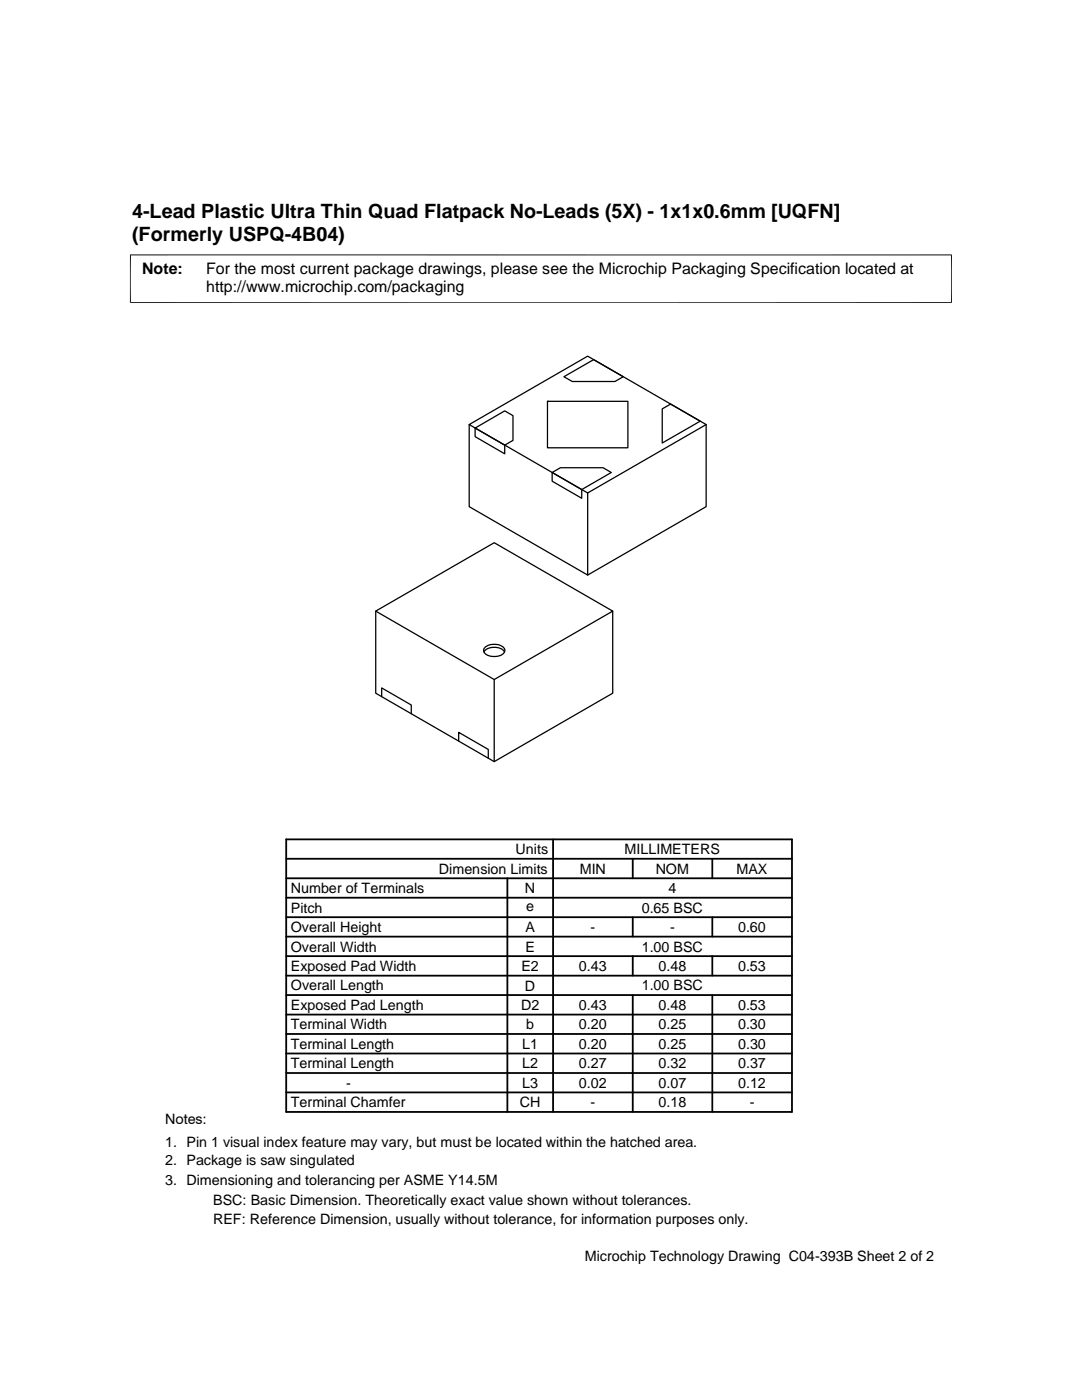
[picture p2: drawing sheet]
<svg xmlns="http://www.w3.org/2000/svg" width="216mm" height="279mm" viewBox="0 0 216 279" stroke-linecap="round" stroke-linejoin="round" font-family="sans-serif">
<defs><g id="words">
<g font-size="3.9">
<text x="26.4" y="43.5">4-Lead Plastic Ultra Thin Quad Flatpack No-Leads (5X) - 1x1x0.6mm [UQFN]</text>
<text x="26.4" y="48">(Formerly USPQ-4B04)</text>
</g>
<g font-size="3.2">
<text x="28.4" y="54.6">Note:</text>
<text x="41.1" y="54.6">For the most current package drawings, please see the Microchip Packaging Specification located at</text>
<text x="41.1" y="58.3">http://www.microchip.com/packaging</text>
</g>
<g font-size="2.9">
<text x="102.9" y="170.5">Units</text>
<text x="124.6" y="170.5">MILLIMETERS</text>
<text x="58" y="178.2">Number of Terminals</text>
<text x="87.6" y="174.4">Dimension Limits</text>
<text x="104.8" y="178.2">N</text>
<text x="115.7" y="174.4">MIN</text>
<text x="130.8" y="174.4">NOM</text>
<text x="133.4" y="178.2">4</text>
<text x="147" y="174.4">MAX</text>
<text x="58" y="182.1">Pitch</text>
<text x="105" y="181.8">e</text>
<text x="128" y="182.1">0.65 BSC</text>
<text x="58" y="186">Overall Height</text>
<text x="58" y="189.9">Overall Width</text>
<text x="104.8" y="186">A</text>
<text x="104.8" y="189.9">E</text>
<text x="117.8" y="186">-</text>
<text x="128" y="189.9">1.00 BSC</text>
<text x="133.7" y="186">-</text>
<text x="147.3" y="186">0.60</text>
<text x="58" y="197.7">Overall Length</text>
<text x="58" y="193.8">Exposed Pad Width</text>
<text x="104" y="193.8">E2</text>
<text x="104.8" y="197.7">D</text>
<text x="115.5" y="193.8">0.43</text>
<text x="128" y="197.7">1.00 BSC</text>
<text x="131.4" y="193.8">0.48</text>
<text x="147.3" y="193.8">0.53</text>
<text x="58" y="201.6">Exposed Pad Length</text>
<text x="104" y="201.6">D2</text>
<text x="115.5" y="201.6">0.43</text>
<text x="131.4" y="201.6">0.48</text>
<text x="147.3" y="201.6">0.53</text>
<text x="58" y="205.4">Terminal Width</text>
<text x="58" y="209.3">Terminal Length</text>
<text x="104.2" y="209.3">L1</text>
<text x="105" y="205.4">b</text>
<text x="115.5" y="205.4">0.20</text>
<text x="115.5" y="209.3">0.20</text>
<text x="131.4" y="205.4">0.25</text>
<text x="131.4" y="209.3">0.25</text>
<text x="147.3" y="205.4">0.30</text>
<text x="147.3" y="209.3">0.30</text>
<text x="58" y="213.2">Terminal Length</text>
<text x="104.2" y="213.2">L2</text>
<text x="115.5" y="213.2">0.27</text>
<text x="131.4" y="213.2">0.32</text>
<text x="147.3" y="213.2">0.37</text>
<text x="58" y="221">Terminal Chamfer</text>
<text x="69.1" y="217.1">-</text>
<text x="103.7" y="221">CH</text>
<text x="104.2" y="217.1">L3</text>
<text x="115.5" y="217.1">0.02</text>
<text x="117.8" y="221">-</text>
<text x="131.4" y="217.1">0.07</text>
<text x="131.4" y="221">0.18</text>
<text x="147.3" y="217.1">0.12</text>
<text x="149.6" y="221">-</text>
<text x="32.9" y="224.3">Notes:</text>
<text x="32.9" y="228.9">1. Pin 1 visual index feature may vary, but must be located within the hatched area.</text>
<text x="32.9" y="232.6">2. Package is saw singulated</text>
<text x="32.9" y="236.5">3. Dimensioning and tolerancing per ASME Y14.5M</text>
<text x="42.5" y="244.3">REF: Reference Dimension, usually without tolerance, for information purposes only.</text>
<text x="42.5" y="240.6">BSC: Basic Dimension. Theoretically exact value shown without tolerances.</text>
<text x="116.7" y="251.7">Microchip Technology Drawing C04-393B Sheet 2 of 2</text>
</g>
</g></defs>
<g fill="none" stroke="#000" stroke-width=".25">
<path d="M112.5 75.2l5.9-3.4 6 3.4-1.7 .9h-8.5zM93.6 84.7v16.4l23.7 13.7 23.6-13.7v-16.4M93.6 84.7l23.7-13.6 23.6 13.6-23.6 13.7zM94.8 85.4v1.7l5.9 3.5v-1.8M94.8 85.4l5.9-3.4 1.7 1v4.9l-1.7 .9zM109.2 80.1h16.1v9.3h-16.1zM109.2 80.1h.1M110.2 94.3v1.7l5.9 3.4v-1.7M110.2 94.3l1.6-1h8.5l1.7 1-5.9 3.4zM117.3 98.4v16.4M132.1 81.6l1.7-1 5.9 3.5-7.6 4.3zM75 122v16.3l23.6 13.7 23.7-13.7v-16.3"/>
<path d="M75 122l23.6-13.7 23.7 13.7-23.7 13.6zM76.2 139v-1.7l5.9 3.4v1.7M96.6 130.1a2.72 2.72 0 0 1 4.1 0M96.7 129.3a3 3 0 0 1 3.8 0 .88 .88 0 0 1-.3 1.4 3.2 3.2 0 0 1-3.5-.4l-.2-.7zM98.6 135.6v16.4M91.5 147.9v-1.7l5.9 3.4v1.7"/>
</g>
<g fill="none" stroke="#000" stroke-width=".36">
<path d="M57.1 179.2h100.9M57.1 175.3h100.9M57.1 171.4h100.9M57.1 167.5h100.9v54.4h-100.9zM101.2 175.3v46.6M110.4 167.5v54.4M126.3 171.4v3.9M142.1 171.4v3.9M57.1 183h100.9M57.1 190.8h100.9M57.1 186.9h100.9M57.1 198.6h100.9"/>
<path d="M57.1 194.7h100.9M126.3 183v3.9M126.3 190.8v3.9M126.3 198.6v23.3M142.1 183v3.9M142.1 190.8v3.9M142.1 198.6v23.3M57.1 206.4h100.9M57.1 202.5h100.9M57.1 218h100.9M57.1 210.2h100.9M57.1 214.1h100.9"/>
</g>
<path d="M26 50.8v9.7M189.9 50.8v9.7M189.9 50.9h-164M25.9 60.4h164" fill="none" stroke="#000" stroke-width=".2"/>
<use href="#words"/>
</svg>
